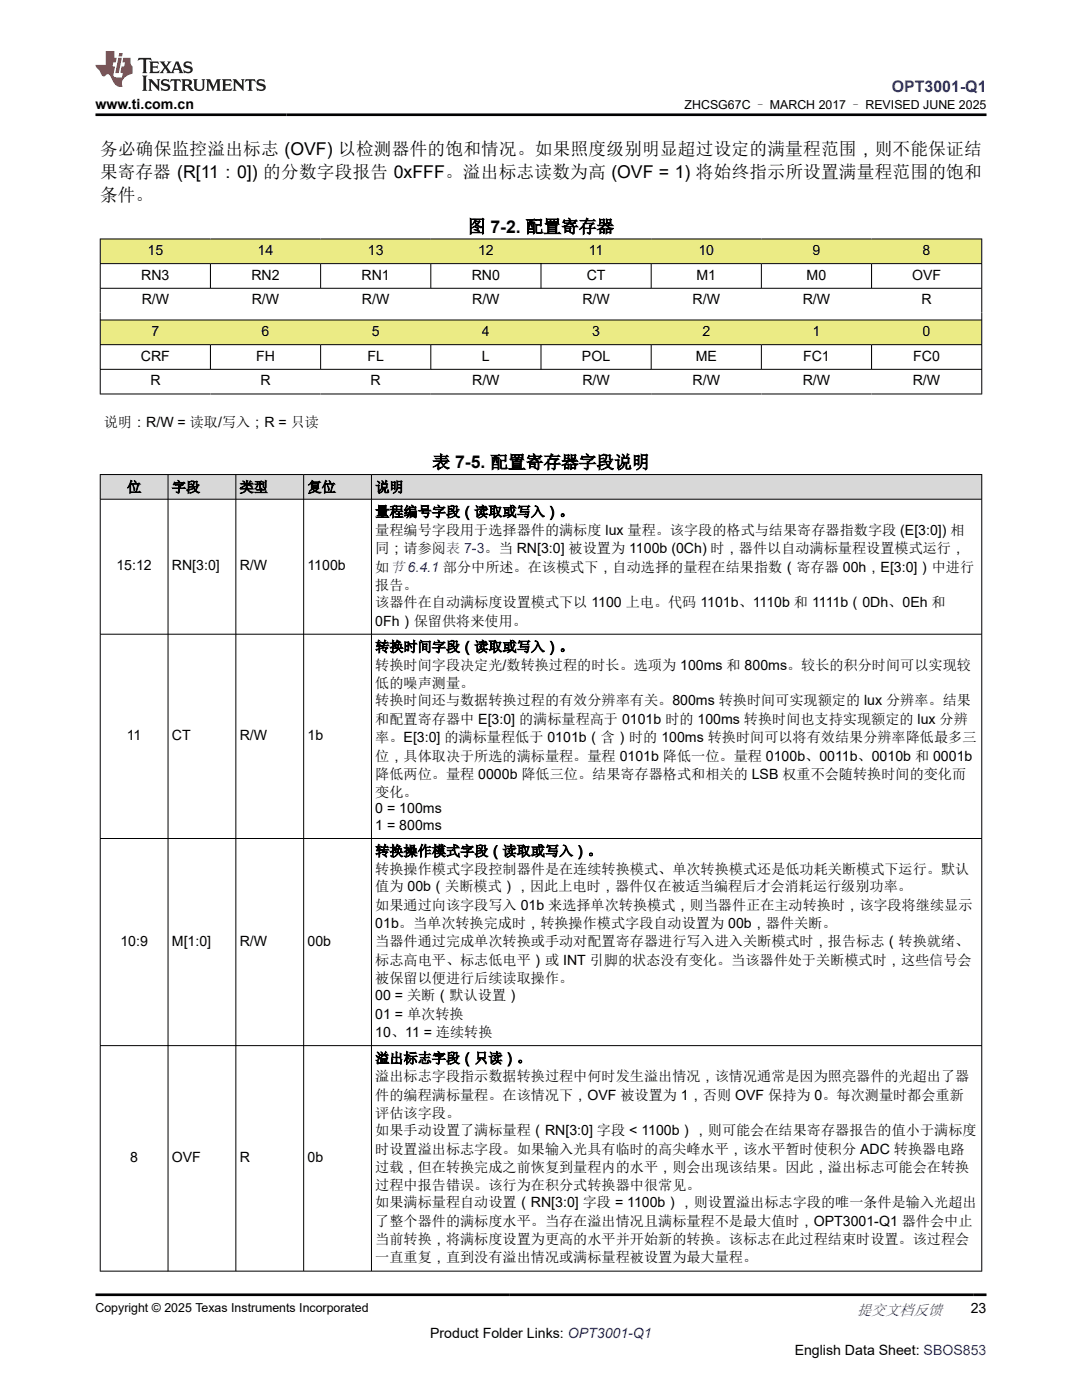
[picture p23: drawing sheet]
<svg xmlns="http://www.w3.org/2000/svg" width="216mm" height="279mm" viewBox="0 0 216 279" stroke-linecap="round" stroke-linejoin="round" font-family="sans-serif">
<defs><g id="words">
<g font-size="3.5">
<text x="20" y="30.9">务必确保监控溢出标志 (OVF) 以检测器件的饱和情况。如果照度级别明显超过设定的满量程范围，则不能保证结</text>
<text x="20" y="35.5">果寄存器 (R[11：0]) 的分数字段报告 0xFFF。溢出标志读数为高 (OVF = 1) 将始终指示所设置满量程范围的饱和</text>
<text x="20" y="40.1">条件。</text>
<text x="93.3" y="46.4">图 7-2. 配置寄存器</text>
<text x="86.3" y="93.4">表 7-5. 配置寄存器字段说明</text>
</g>
<text font-size="3.2" fill="#00f" x="178" y="18.3">OPT3001-Q1</text>
<text font-size="3" fill="#00f" x="171" y="262.4">提交文档反馈</text>
<g font-size="2.8">
<text x="19" y="21.7">www.ti.com.cn</text>
<text x="29.5" y="50.9">15</text>
<text x="51.4" y="50.9">14</text>
<text x="73.4" y="50.9">13</text>
<text x="95.4" y="50.9">12</text>
<text x="117.5" y="50.9">11</text>
<text x="139.4" y="50.9">10</text>
<text x="162.1" y="50.9">9</text>
<text x="184.1" y="50.9">8</text>
<text x="28.2" y="55.8">RN3</text>
<text x="50.2" y="55.8">RN2</text>
<text x="72.1" y="55.8">RN1</text>
<text x="94.1" y="55.8">RN0</text>
<text x="117.1" y="55.8">CT</text>
<text x="139" y="55.8">M1</text>
<text x="161" y="55.8">M0</text>
<text x="182" y="55.8">OVF</text>
<text x="28.3" y="60.7">R/W</text>
<text x="50.2" y="60.7">R/W</text>
<text x="72.2" y="60.7">R/W</text>
<text x="94.2" y="60.7">R/W</text>
<text x="116.2" y="60.7">R/W</text>
<text x="138.2" y="60.7">R/W</text>
<text x="160.2" y="60.7">R/W</text>
<text x="183.9" y="60.7">R</text>
<text x="28.1" y="72">CRF</text>
<text x="30.2" y="67.1">7</text>
<text x="51.1" y="72">FH</text>
<text x="52.2" y="67.1">6</text>
<text x="73.3" y="72">FL</text>
<text x="74.2" y="67.1">5</text>
<text x="96.2" y="72">L</text>
<text x="96.2" y="67.1">4</text>
<text x="116.1" y="72">POL</text>
<text x="118.2" y="67.1">3</text>
<text x="138.8" y="72">ME</text>
<text x="140.1" y="67.1">2</text>
<text x="160.3" y="72">FC1</text>
<text x="162.1" y="67.1">1</text>
<text x="182.2" y="72">FC0</text>
<text x="184.1" y="67.1">0</text>
<text x="30" y="76.9">R</text>
<text x="52" y="76.9">R</text>
<text x="73.9" y="76.9">R</text>
<text x="94.2" y="76.9">R/W</text>
<text x="116.2" y="76.9">R/W</text>
<text x="138.2" y="76.9">R/W</text>
<text x="160.2" y="76.9">R/W</text>
<text x="182.1" y="76.9">R/W</text>
<text x="20.7" y="85.2">说明：R/W = 读取/写入；R = 只读</text>
<text x="25.4" y="98.2">位</text>
<text x="34.3" y="98.2">字段</text>
<text x="47.8" y="98.2">类型</text>
<text x="61.4" y="98.2">复位</text>
<text x="74.9" y="98.2">说明</text>
<text x="74.9" y="103.1">量程编号字段（读取或写入）。</text>
<text x="74.9" y="106.8">量程编号字段用于选择器件的满标度 lux 量程。该字段的格式与结果寄存器指数字段 (E[3:0]) 相</text>
<text x="23.2" y="113.8">15:12</text>
<text x="34.3" y="113.8">RN[3:0]</text>
<text x="47.8" y="113.8">R/W</text>
<text x="61.4" y="113.8">1100b</text>
<text x="74.9" y="110.4">同；请参阅表 7-3。当 RN[3:0] 被设置为 1100b (0Ch) 时，器件以自动满标量程设置模式运行，</text>
<text x="74.9" y="114.1">如节 6.4.1 部分中所述。在该模式下，自动选择的量程在结果指数（寄存器 00h，E[3:0]）中进行</text>
<text x="74.9" y="117.8">报告。</text>
<text x="74.9" y="121.2">该器件在自动满标度设置模式下以 1100 上电。代码 1101b、1110b 和 1111b（0Dh、0Eh 和</text>
<text x="74.9" y="124.8">0Fh）保留供将来使用。</text>
<text x="74.9" y="130">转换时间字段（读取或写入）。</text>
<text x="74.9" y="133.7">转换时间字段决定光/数转换过程的时长。选项为 100ms 和 800ms。较长的积分时间可以实现较</text>
<text x="74.9" y="137.4">低的噪声测量。</text>
<text x="74.9" y="140.8">转换时间还与数据转换过程的有效分辨率有关。800ms 转换时间可实现额定的 lux 分辨率。结果</text>
<text x="25.3" y="147.7">11</text>
<text x="34.3" y="147.7">CT</text>
<text x="47.8" y="147.7">R/W</text>
<text x="61.4" y="147.7">1b</text>
<text x="74.9" y="144.4">和配置寄存器中 E[3:0] 的满标量程高于 0101b 时的 100ms 转换时间也支持实现额定的 lux 分辨</text>
<text x="74.9" y="148.1">率。E[3:0] 的满标量程低于 0101b（含）时的 100ms 转换时间可以将有效结果分辨率降低最多三</text>
<text x="74.9" y="151.8">位，具体取决于所选的满标量程。量程 0101b 降低一位。量程 0100b、0011b、0010b 和 0001b</text>
<text x="74.9" y="155.5">降低两位。量程 0000b 降低三位。结果寄存器格式和相关的 LSB 权重不会随转换时间的变化而</text>
<text x="74.9" y="159.1">变化。</text>
<text x="74.9" y="162.2">0 = 100ms</text>
<text x="74.9" y="165.6">1 = 800ms</text>
<text x="74.9" y="170.8">转换操作模式字段（读取或写入）。</text>
<text x="74.9" y="174.5">转换操作模式字段控制器件是在连续转换模式、单次转换模式还是低功耗关断模式下运行。默认</text>
<text x="74.9" y="177.9">值为 00b（关断模式），因此上电时，器件仅在被适当编程后才会消耗运行级别功率。</text>
<text x="74.9" y="181.5">如果通过向该字段写入 01b 来选择单次转换模式，则当器件正在主动转换时，该字段将继续显示</text>
<text x="74.9" y="185.2">01b。当单次转换完成时，转换操作模式字段自动设置为 00b，器件关断。</text>
<text x="24" y="188.7">10:9</text>
<text x="34.3" y="188.7">M[1:0]</text>
<text x="47.8" y="188.7">R/W</text>
<text x="61.4" y="188.7">00b</text>
<text x="74.9" y="188.9">当器件通过完成单次转换或手动对配置寄存器进行写入进入关断模式时，报告标志（转换就绪、</text>
<text x="74.9" y="192.6">标志高电平、标志低电平）或 INT 引脚的状态没有变化。当该器件处于关断模式时，这些信号会</text>
<text x="74.9" y="196.2">被保留以便进行后续读取操作。</text>
<text x="74.9" y="199.6">00 = 关断（默认设置）</text>
<text x="74.9" y="203.3">01 = 单次转换</text>
<text x="74.9" y="206.9">10、11 = 连续转换</text>
<text x="74.9" y="212.2">溢出标志字段（只读）。</text>
<text x="74.9" y="215.8">溢出标志字段指示数据转换过程中何时发生溢出情况，该情况通常是因为照亮器件的光超出了器</text>
<text x="74.9" y="219.5">件的编程满标量程。在该情况下，OVF 被设置为 1，否则 OVF 保持为 0。每次测量时都会重新</text>
<text x="74.9" y="223.2">评估该字段。</text>
<text x="74.9" y="226.5">如果手动设置了满标量程（RN[3:0] 字段 &lt; 1100b），则可能会在结果寄存器报告的值小于满标度</text>
<text x="26" y="231.9">8</text>
<text x="34.3" y="231.9">OVF</text>
<text x="47.8" y="231.9">R</text>
<text x="61.4" y="231.9">0b</text>
<text x="74.9" y="230.2">时设置溢出标志字段。如果输入光具有临时的高尖峰水平，该水平暂时使积分 ADC 转换器电路</text>
<text x="74.9" y="233.9">过载，但在转换完成之前恢复到量程内的水平，则会出现该结果。因此，溢出标志可能会在转换</text>
<text x="74.9" y="237.6">过程中报告错误。该行为在积分式转换器中很常见。</text>
<text x="74.9" y="240.9">如果满标量程自动设置（RN[3:0] 字段 = 1100b），则设置溢出标志字段的唯一条件是输入光超出</text>
<text x="74.9" y="244.6">了整个器件的满标度水平。当存在溢出情况且满标量程不是最大值时，OPT3001-Q1 器件会中止</text>
<text x="74.9" y="248.3">当前转换，将满标度设置为更高的水平并开始新的转换。该标志在此过程结束时设置。该过程会</text>
<text x="74.9" y="252">一直重复，直到没有溢出情况或满标量程被设置为最大量程。</text>
<text x="193.7" y="262.1">23</text>
<text x="85.8" y="266.9">Product Folder Links: OPT3001-Q1</text>
<text x="158.6" y="270.3">English Data Sheet: SBOS853</text>
</g>
<g font-size="2.5">
<text x="136.6" y="21.8">ZHCSG67C – MARCH 2017 – REVISED JUNE 2025</text>
<text x="19" y="261.8">Copyright © 2025 Texas Instruments Incorporated</text>
</g>
</g></defs>
<g fill="#ebeb85">
<path d="M20 47.7h175.9v4.9h-175.9z" fill-rule="evenodd"/>
<path d="M20 63.9h175.9v4.9h-175.9z" fill-rule="evenodd"/>
<path d="M20.1 47.8h21.9v4.7h-21.9z" fill-rule="evenodd"/>
<path d="M42 47.8h22v4.7h-22z" fill-rule="evenodd"/>
<path d="M64 47.8h22v4.7h-22z" fill-rule="evenodd"/>
<path d="M86 47.8h21.9v4.7h-21.9z" fill-rule="evenodd"/>
<path d="M108 47.8h21.9v4.7h-21.9z" fill-rule="evenodd"/>
<path d="M129.9 47.8h22v4.7h-22z" fill-rule="evenodd"/>
<path d="M151.9 47.8h22v4.7h-22z" fill-rule="evenodd"/>
<path d="M173.9 47.8h21.9v4.7h-21.9z" fill-rule="evenodd"/>
<path d="M20.1 63.9h21.9v4.8h-21.9z" fill-rule="evenodd"/>
<path d="M42 63.9h22v4.8h-22z" fill-rule="evenodd"/>
<path d="M64 63.9h22v4.8h-22z" fill-rule="evenodd"/>
<path d="M86 63.9h21.9v4.8h-21.9z" fill-rule="evenodd"/>
<path d="M108 63.9h21.9v4.8h-21.9z" fill-rule="evenodd"/>
<path d="M129.9 63.9h22v4.8h-22z" fill-rule="evenodd"/>
<path d="M151.9 63.9h22v4.8h-22z" fill-rule="evenodd"/>
<path d="M173.9 63.9h21.9v4.8h-21.9z" fill-rule="evenodd"/>
</g>
<g fill="none" stroke="#000" stroke-width=".2">
<path d="M19.9 47.7h176.1M19.9 52.6h176.1M19.9 57.5h176.1M20 47.6v31.1M42 52.6v5M64 52.6v5M86 52.6v5M107.9 52.6v5M129.9 52.6v5M151.9 52.6v5M173.9 52.6v5M195.9 47.6v31.1"/>
<path d="M19.9 63.9h176.1M19.9 68.8h176.1M19.9 73.7h176.1M19.9 78.6h176.1M42 68.8v5M64 68.8v5M86 68.8v5M107.9 68.8v5M129.9 68.8v5M151.9 68.8v5M173.9 68.8v5"/>
</g>
<g fill="#d8d8d8">
<path d="M20 94.7h175.9v4.9h-175.9z" fill-rule="evenodd"/>
<path d="M20.1 94.8h13.4v4.8h-13.4z" fill-rule="evenodd"/>
<path d="M33.6 94.8h13.4v4.8h-13.4z" fill-rule="evenodd"/>
<path d="M47.1 94.8h13.4v4.8h-13.4z" fill-rule="evenodd"/>
<path d="M60.7 94.8h13.4v4.8h-13.4z" fill-rule="evenodd"/>
<path d="M74.2 94.8h121.6v4.8h-121.6z" fill-rule="evenodd"/>
</g>
<path d="M19.9 94.7h176.1M19.9 99.6h176.1M20 94.6v159.1M33.5 94.6v159.1M47.1 94.6v159.1M60.6 94.6v159.1M74.1 94.6v159.1M195.9 94.6v159.1M19.9 126.6h176.1M19.9 167.3h176.1M19.9 208.7h176.1M19.9 253.7h176.1" fill="none" stroke="#000" stroke-width=".2"/>
<path d="M27.7 11.6l-.2 .5 .5-.2h.6v.1v2.2l-.2 .4h1l-.2-.4v-2.2v-.1h.5l.5 .2-.1-.5zM29.8 12.3l.2 .4v1.5l-.2 .4h1.9l.1-.6a1.08 1.08 0 0 1-1.3 .2v-.7h.6l.4 .2v-.7l-.4 .2h-.6v-.5l.2-.2a1 1 0 0 1 1 .3l-.1-.5zM31.8 12.3l1 1.1-1 1.2h.9l-.2-.2 .4-.8 .5 .8-.2 .2h1.6l-.2-.2 .1-.5h1l.1 .5-.1 .2h.9l-.2-.3-.8-2h-.5l-1 2.2-.8-1.1 .9-1.1h-.8l.2 .2-.5 .6-.3-.6 .1-.2zM35.2 12.7l.4 1h-.8zM36.8 12.4a.65 .65 0 0 0-.2 .7 .65 .65 0 0 0 .6 .5l.7 .1 .1 .3a.79 .79 0 0 1-.7 .4 .79 .79 0 0 1-.7-.5l.1 .7 .2-.1a.93 .93 0 0 0 1.1 .1 .93 .93 0 0 0 .4-1 1.46 1.46 0 0 0-1.2-.6l-.1-.3a1.09 1.09 0 0 1 1.2 .2l-.2-.6-.1 .1-.6-.2zM28.4 15.1l.2 .4v2.2l-.2 .4h1l-.2-.4v-2.2l.2-.4zM29.6 15.8l.2 .4v1.5l-.2 .4h.8l-.3-.4v-1.3l1.7 1.8v-2l.2-.4h-.8l.2 .2 .1 1.1-1.2-1.3zM32.3 15.9a.65 .65 0 0 0-.2 .8 .65 .65 0 0 0 .7 .4l.6 .2 .1 .2a.79 .79 0 0 1-.7 .4 .79 .79 0 0 1-.7-.5l.1 .7 .2-.1a.93 .93 0 0 0 1.1 .1 .93 .93 0 0 0 .4-.9 1.46 1.46 0 0 0-1.2-.6l-.1-.4a1.09 1.09 0 0 1 1.2 .2l-.2-.6-.1 .1-.6-.1zM34.1 15.8l-.1 .6a.63 .63 0 0 1 .7-.3l.1 1.6-.3 .4h1l-.2-.4v-1.6a.66 .66 0 0 1 .8 .3l-.1-.6zM36.2 15.8l.2 .4v1.5l-.2 .4h.9l-.2-.2v-.7h.5l.1 .2a.79 .79 0 0 0 1.2 .6l-1-.9a.61 .61 0 0 0 .6-.6 .61 .61 0 0 0-.5-.7zM36.9 16.1h.2a.47 .47 0 0 1 .5 .1 .47 .47 0 0 1 .1 .5l-.2 .1-.6 .1zM38.5 15.8l.2 .2a2.27 2.27 0 0 0 .4 2 1.04 1.04 0 0 0 1.7-.7v-1.3l.2-.2h-.8l.2 .4v1.1a.6 .6 0 0 1-.6 .6 .6 .6 0 0 1-.6-.6v-1.1l.3-.4zM41.1 15.8l.2 .4v1.5l-.2 .4h.7l-.2-.4v-1.4l.9 1.9 .8-1.9v1.4l-.2 .4h1l-.3-.4v-1.5l.3-.4h-.8l-.7 1.5-.7-1.5zM44.3 15.8l.2 .4v1.5l-.2 .4h1.9l.1-.6a1.09 1.09 0 0 1-1.3 .2v-.7h.6l.4 .2v-.6l-.4 .2h-.6v-.6l.2-.1a1.01 1.01 0 0 1 1 .3l-.1-.6zM46.4 15.8l.3 .4v1.5l-.3 .4h.8l-.2-.4v-1.3l1.6 1.8v-2l.2-.4h-.7l.2 .2v1.1l-1.2-1.3zM49 15.8l-.1 .6a.63 .63 0 0 1 .8-.3v1.6l-.3 .4h1l-.2-.4v-1.6a.66 .66 0 0 1 .8 .3l-.1-.6zM51.4 15.9a.65 .65 0 0 0-.2 .8 .65 .65 0 0 0 .6 .4l.6 .2 .2 .2a.79 .79 0 0 1-.8 .4 .79 .79 0 0 1-.6-.5l.1 .7 .2-.1a.93 .93 0 0 0 1 .1 .93 .93 0 0 0 .5-.9 1.46 1.46 0 0 0-1.3-.6l-.1-.4a1.09 1.09 0 0 1 1.3 .2l-.2-.6-.2 .1-.5-.1z" fill="#231f20"/>
<path d="M21.1 10.2v2.8h-2.1l.1 .3 .9 1a.95 .95 0 0 0 .9 .9 .59 .59 0 0 1 .6-.4 .59 .59 0 0 1 .5 .4l.4 .7a1.59 1.59 0 0 0 2.1 1.4 1.61 1.61 0 0 1 1-2.3l1-.3-.1-1.5a1.59 1.59 0 0 1-.4-1.7h-1.4l-.2 .9h.5l-.1 .9h-.5l-.2 1v.2l.4 .1-.2 .9h-.6a.73 .73 0 0 1-1.1-.7l.3-1.5h-.5l.2-.9h.5l.2-.9h-.5v-1.3zM23.6 11.5l-.6 3.1h.7l.6-3.1zM23.8 10.6l-.1 .6h.7l.1-.6z" fill="#ed1c24"/>
<path d="M19 22.9h177.8M19 258.4h177.8" fill="none" stroke="#000" stroke-width=".53"/>
<use href="#words"/>
</svg>
